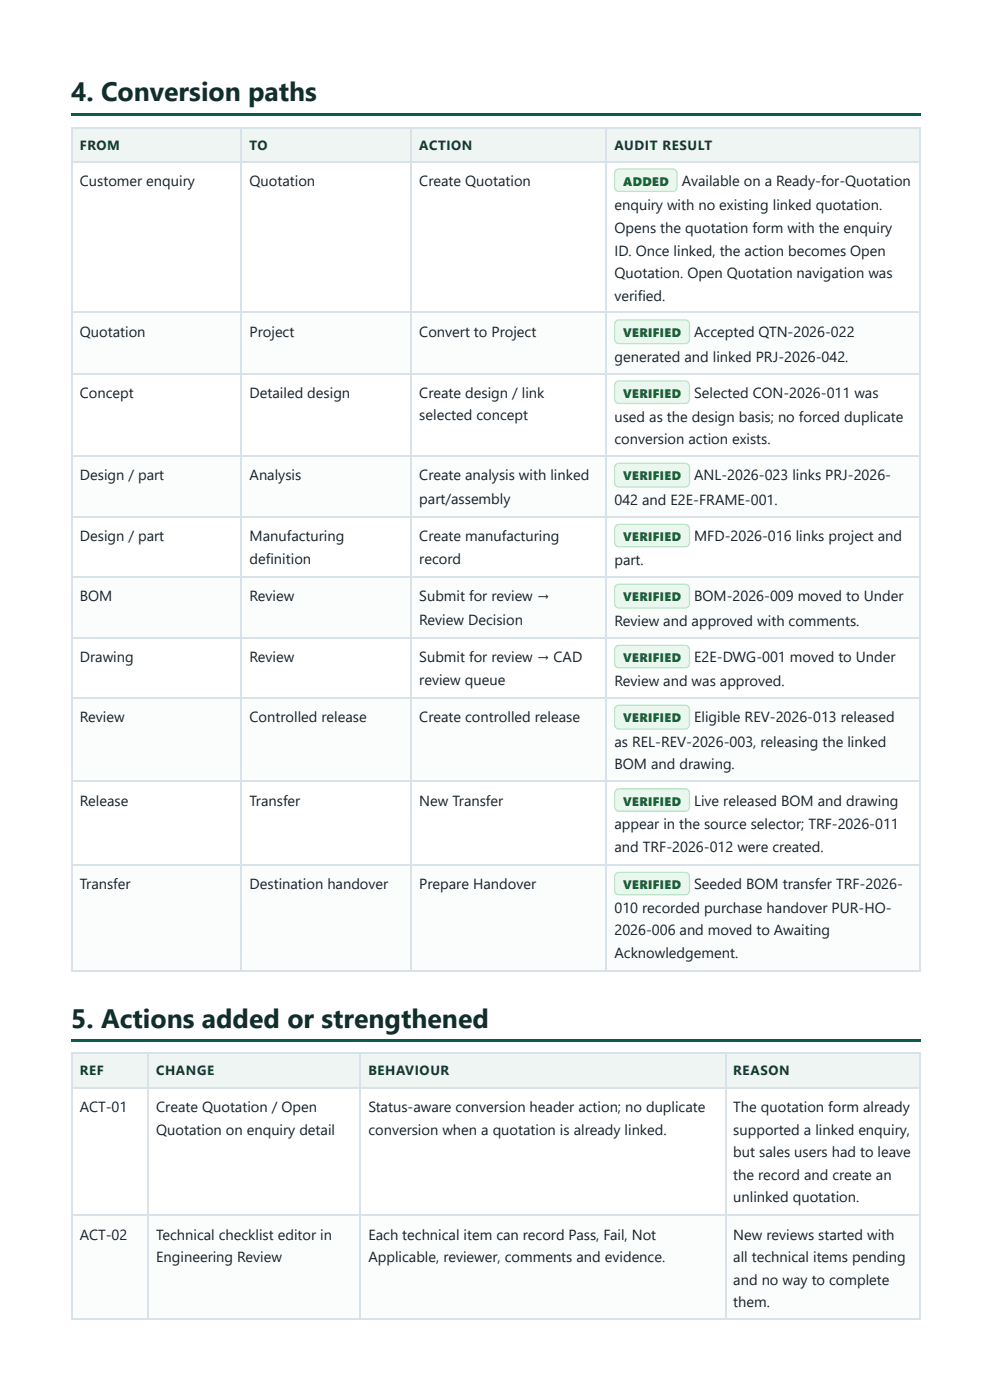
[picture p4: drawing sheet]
<svg xmlns="http://www.w3.org/2000/svg" width="210mm" height="297mm" viewBox="0 0 210 297" stroke-linecap="round" stroke-linejoin="round" font-family="sans-serif">
<defs><g id="words">
<g font-size="5.6" fill="#0f2f2a">
<text x="15.1" y="21.4">4. Conversion paths</text>
<text x="15.1" y="218">5. Actions added or strengthened</text>
</g>
<g font-size="3.1" fill="#16202a">
<text x="16.9" y="39.4">Customer enquiry</text>
<text x="52.9" y="39.4">Quotation</text>
<text x="88.9" y="39.4">Create Quotation</text>
<text x="144.6" y="39.4">Available on a Ready-for-Quotation</text>
<text x="130.3" y="44.5">enquiry with no existing linked quotation.</text>
<text x="130.3" y="49.5">Opens the quotation form with the enquiry</text>
<text x="130.3" y="54.2">ID. Once linked, the action becomes Open</text>
<text x="130.3" y="59">Quotation. Open Quotation navigation was</text>
<text x="130.3" y="63.8">verified.</text>
<text x="16.9" y="71.4">Quotation</text>
<text x="52.9" y="71.4">Project</text>
<text x="88.9" y="71.4">Convert to Project</text>
<text x="147.2" y="71.4">Accepted QTN-2026-022</text>
<text x="130.3" y="76.7">generated and linked PRJ-2026-042.</text>
<text x="16.9" y="84.4">Concept</text>
<text x="52.9" y="84.4">Detailed design</text>
<text x="88.9" y="84.4">Create design / link</text>
<text x="88.9" y="89.2">selected concept</text>
<text x="130.3" y="89.4">used as the design basis; no forced duplicate</text>
<text x="147.2" y="84.4">Selected CON-2026-011 was</text>
<text x="130.3" y="94.2">conversion action exists.</text>
<text x="16.9" y="101.9">Design / part</text>
<text x="52.9" y="101.9">Analysis</text>
<text x="88.9" y="101.9">Create analysis with linked</text>
<text x="147.2" y="101.9">ANL-2026-023 links PRJ-2026-</text>
<text x="88.9" y="106.9">part/assembly</text>
<text x="130.3" y="107.2">042 and E2E-FRAME-001.</text>
<text x="16.9" y="114.8">Design / part</text>
<text x="52.9" y="114.8">Manufacturing</text>
<text x="52.9" y="119.6">definition</text>
<text x="88.9" y="114.8">Create manufacturing</text>
<text x="88.9" y="119.6">record</text>
<text x="130.3" y="119.9">part.</text>
<text x="147.2" y="114.8">MFD-2026-016 links project and</text>
<text x="16.9" y="127.5">BOM</text>
<text x="52.9" y="127.5">Review</text>
<text x="88.9" y="127.5">Submit for review →</text>
<text x="147.2" y="127.5">BOM-2026-009 moved to Under</text>
<text x="88.9" y="132.6">Review Decision</text>
<text x="130.3" y="132.8">Review and approved with comments.</text>
<text x="16.9" y="140.5">Drawing</text>
<text x="52.9" y="140.5">Review</text>
<text x="88.9" y="140.5">Submit for review → CAD</text>
<text x="147.2" y="140.5">E2E-DWG-001 moved to Under</text>
<text x="88.9" y="145.3">review queue</text>
<text x="130.3" y="145.5">Review and was approved.</text>
<text x="16.9" y="153.2">Review</text>
<text x="52.9" y="153.2">Controlled release</text>
<text x="88.9" y="153.2">Create controlled release</text>
<text x="147.2" y="153.2">Eligible REV-2026-013 released</text>
<text x="130.3" y="158.5">as REL-REV-2026-003, releasing the linked</text>
<text x="130.3" y="163.2">BOM and drawing.</text>
<text x="16.9" y="170.9">Release</text>
<text x="52.9" y="170.9">Transfer</text>
<text x="88.9" y="170.9">New Transfer</text>
<text x="147.2" y="170.9">Live released BOM and drawing</text>
<text x="130.3" y="175.9">appear in the source selector; TRF-2026-011</text>
<text x="130.3" y="180.7">and TRF-2026-012 were created.</text>
<text x="16.9" y="188.6">Transfer</text>
<text x="52.9" y="188.6">Destination handover</text>
<text x="88.9" y="188.6">Prepare Handover</text>
<text x="147.2" y="188.6">Seeded BOM transfer TRF-2026-</text>
<text x="130.3" y="193.7">010 recorded purchase handover PUR-HO-</text>
<text x="130.3" y="198.4">2026-006 and moved to Awaiting</text>
<text x="130.3" y="203.2">Acknowledgement.</text>
<text x="16.9" y="236">ACT-01</text>
<text x="33.1" y="236">Create Quotation / Open</text>
<text x="78.1" y="236">Status-aware conversion header action; no duplicate</text>
<text x="155.5" y="236">The quotation form already</text>
<text x="33.1" y="240.8">Quotation on enquiry detail</text>
<text x="78.1" y="240.8">conversion when a quotation is already linked.</text>
<text x="155.5" y="240.8">supported a linked enquiry,</text>
<text x="155.5" y="245.5">but sales users had to leave</text>
<text x="155.5" y="250.3">the record and create an</text>
<text x="155.5" y="255.1">unlinked quotation.</text>
<text x="16.9" y="263">ACT-02</text>
<text x="33.1" y="263">Technical checklist editor in</text>
<text x="78.1" y="263">Each technical item can record Pass, Fail, Not</text>
<text x="155.5" y="263">New reviews started with</text>
<text x="33.1" y="267.8">Engineering Review</text>
<text x="78.1" y="267.8">Applicable, reviewer, comments and evidence.</text>
<text x="155.5" y="267.8">all technical items pending</text>
<text x="155.5" y="272.5">and no way to complete</text>
<text x="155.5" y="277.3">them.</text>
</g>
<g font-size="2.8" fill="#0b3d34">
<text x="16.9" y="31.8">FROM</text>
<text x="52.9" y="31.8">TO</text>
<text x="88.9" y="31.8">ACTION</text>
<text x="130.3" y="31.8">AUDIT RESULT</text>
<text x="16.9" y="228.1">REF</text>
<text x="33.1" y="228.1">CHANGE</text>
<text x="78.1" y="228.1">BEHAVIOUR</text>
<text x="155.5" y="228.1">REASON</text>
</g>
<g font-size="2.6" fill="#166534">
<text x="132.1" y="39.4">ADDED</text>
<text x="132.1" y="71.4">VERIFIED</text>
<text x="132.1" y="84.4">VERIFIED</text>
<text x="132.1" y="101.9">VERIFIED</text>
<text x="132.1" y="114.8">VERIFIED</text>
<text x="132.1" y="127.5">VERIFIED</text>
<text x="132.1" y="140.5">VERIFIED</text>
<text x="132.1" y="153.2">VERIFIED</text>
<text x="132.1" y="170.9">VERIFIED</text>
<text x="132.1" y="188.6">VERIFIED</text>
</g>
</g></defs>
<path d="M15.1 24.1h180v.5h-180z" fill="#0b5c4d"/>
<g fill="#eef5f3">
<path d="M15.3 27h36v7.4h-36z"/>
<path d="M51.3 27h36v7.4h-36z"/>
<path d="M87.3 27h41.3v7.4h-41.3z"/>
<path d="M128.6 27h66.5v7.4h-66.5z"/>
</g>
<g fill="#fbfdfc">
<path d="M15.3 66.4h36v12.7h-36z"/>
<path d="M51.3 66.4h36v12.7h-36z"/>
<path d="M87.3 66.4h41.3v12.7h-41.3z"/>
<path d="M128.6 66.4h66.5v12.7h-66.5z"/>
<path d="M15.3 96.8h36v12.7h-36z"/>
<path d="M51.3 96.8h36v12.7h-36z"/>
<path d="M87.3 96.8h41.3v12.7h-41.3z"/>
<path d="M128.6 96.8h66.5v12.7h-66.5z"/>
<path d="M15.3 122.5h36v12.7h-36z"/>
<path d="M51.3 122.5h36v12.7h-36z"/>
<path d="M87.3 122.5h41.3v12.7h-41.3z"/>
<path d="M128.6 122.5h66.5v12.7h-66.5z"/>
<path d="M15.3 148.2h36v17.7h-36z"/>
<path d="M51.3 148.2h36v17.7h-36z"/>
<path d="M87.3 148.2h41.3v17.7h-41.3z"/>
<path d="M128.6 148.2h66.5v17.7h-66.5z"/>
<path d="M15.3 183.4h36v22.4h-36z"/>
<path d="M51.3 183.4h36v22.4h-36z"/>
<path d="M87.3 183.4h41.3v22.4h-41.3z"/>
<path d="M128.6 183.4h66.5v22.4h-66.5z"/>
</g>
<g fill="none" stroke="#d9e2e8" stroke-width=".26">
<path d="M15.1 27.1h180M15.1 34.3h180M15.2 27v179.1M51.2 27v179.1M87.2 27v179.1M128.5 27v179.1M15.1 66.3h180M15.1 79.2h180M15.1 96.7h180M15.1 109.7h180M15.1 122.4h180M15.1 135.3h180"/>
<path d="M15.1 148h180M15.1 165.8h180M15.1 183.5h180M15.1 206h180"/>
</g>
<path d="M195.1 27v179.1" fill="none" stroke="#d9e2e8" stroke-width=".21"/>
<path d="M15.1 220.4h180v.5h-180z" fill="#0b5c4d"/>
<g fill="#eef5f3">
<path d="M15.3 223.6h16.2v7.1h-16.2z"/>
<path d="M31.5 223.6h45v7.1h-45z"/>
<path d="M76.5 223.6h77.2v7.1h-77.2z"/>
<path d="M153.7 223.6h41.4v7.1h-41.4z"/>
</g>
<g fill="#fbfdfc">
<path d="M15.3 257.7h16.2v22.2h-16.2z"/>
<path d="M31.5 257.7h45v22.2h-45z"/>
<path d="M76.5 257.7h77.2v22.2h-77.2z"/>
<path d="M153.7 257.7h41.4v22.2h-41.4z"/>
</g>
<path d="M15.1 223.4h180M15.1 230.8h180M15.2 223.3v56.6M31.4 223.3v56.6M76.3 223.3v56.6M153.9 223.3v56.6M15.1 257.8h180M15.1 279.8h180" fill="none" stroke="#d9e2e8" stroke-width=".26"/>
<path d="M195.1 223.3v56.6" fill="none" stroke="#d9e2e8" stroke-width=".21"/>
<path d="M130.6 36.1l.6-.2h11.4a.93 .93 0 0 1 .9 .9v2.9a.93 .93 0 0 1-.9 .9h-11.4a.93 .93 0 0 1-.9-.9v-2.9z" fill="#e9f7ee"/>
<path d="M130.6 36.1l.6-.2h11.4a.93 .93 0 0 1 .9 .9v2.9a.93 .93 0 0 1-.9 .9h-11.4a.93 .93 0 0 1-.9-.9v-2.9z" fill="none" stroke="#b7e3c5" stroke-width=".26"/>
<path d="M130.6 68.1l.6-.2h14.1a.93 .93 0 0 1 .9 .9v3.2a.93 .93 0 0 1-.9 .9h-14.1a.93 .93 0 0 1-.9-.9v-3.2z" fill="#e9f7ee"/>
<path d="M130.6 68.1l.6-.2h14.1a.93 .93 0 0 1 .9 .9v3.2a.93 .93 0 0 1-.9 .9h-14.1a.93 .93 0 0 1-.9-.9v-3.2z" fill="none" stroke="#b7e3c5" stroke-width=".26"/>
<path d="M130.6 81.1l.6-.3h14.1a.93 .93 0 0 1 .9 1v2.9a.93 .93 0 0 1-.9 .9h-14.1a.93 .93 0 0 1-.9-.9v-2.9z" fill="#e9f7ee"/>
<path d="M130.6 81.1l.6-.3h14.1a.93 .93 0 0 1 .9 1v2.9a.93 .93 0 0 1-.9 .9h-14.1a.93 .93 0 0 1-.9-.9v-2.9z" fill="none" stroke="#b7e3c5" stroke-width=".26"/>
<path d="M130.6 98.6l.6-.3h14.1a.93 .93 0 0 1 .9 .9v3.2a.93 .93 0 0 1-.9 .9h-14.1a.93 .93 0 0 1-.9-.9v-3.2z" fill="#e9f7ee"/>
<path d="M130.6 98.6l.6-.3h14.1a.93 .93 0 0 1 .9 .9v3.2a.93 .93 0 0 1-.9 .9h-14.1a.93 .93 0 0 1-.9-.9v-3.2z" fill="none" stroke="#b7e3c5" stroke-width=".26"/>
<path d="M130.6 111.5l.6-.2h14.1a.93 .93 0 0 1 .9 .9v2.9a.93 .93 0 0 1-.9 .9h-14.1a.93 .93 0 0 1-.9-.9v-2.9z" fill="#e9f7ee"/>
<path d="M130.6 111.5l.6-.2h14.1a.93 .93 0 0 1 .9 .9v2.9a.93 .93 0 0 1-.9 .9h-14.1a.93 .93 0 0 1-.9-.9v-2.9z" fill="none" stroke="#b7e3c5" stroke-width=".26"/>
<path d="M130.6 124.2l.6-.2h14.1a.93 .93 0 0 1 .9 .9v3.2a.93 .93 0 0 1-.9 .9h-14.1a.93 .93 0 0 1-.9-.9v-3.2z" fill="#e9f7ee"/>
<path d="M130.6 124.2l.6-.2h14.1a.93 .93 0 0 1 .9 .9v3.2a.93 .93 0 0 1-.9 .9h-14.1a.93 .93 0 0 1-.9-.9v-3.2z" fill="none" stroke="#b7e3c5" stroke-width=".26"/>
<path d="M130.6 137.2l.6-.3h14.1a.93 .93 0 0 1 .9 .9v3a.93 .93 0 0 1-.9 .9h-14.1a.93 .93 0 0 1-.9-.9v-3z" fill="#e9f7ee"/>
<path d="M130.6 137.2l.6-.3h14.1a.93 .93 0 0 1 .9 .9v3a.93 .93 0 0 1-.9 .9h-14.1a.93 .93 0 0 1-.9-.9v-3z" fill="none" stroke="#b7e3c5" stroke-width=".26"/>
<path d="M130.6 149.9l.6-.3h14.1a.93 .93 0 0 1 .9 .9v3.2a.93 .93 0 0 1-.9 .9h-14.1a.93 .93 0 0 1-.9-.9v-3.2z" fill="#e9f7ee"/>
<path d="M130.6 149.9l.6-.3h14.1a.93 .93 0 0 1 .9 .9v3.2a.93 .93 0 0 1-.9 .9h-14.1a.93 .93 0 0 1-.9-.9v-3.2z" fill="none" stroke="#b7e3c5" stroke-width=".26"/>
<path d="M130.6 167.6l.6-.3h14.1a.93 .93 0 0 1 .9 1v2.9a.93 .93 0 0 1-.9 .9h-14.1a.93 .93 0 0 1-.9-.9v-2.9z" fill="#e9f7ee"/>
<path d="M130.6 167.6l.6-.3h14.1a.93 .93 0 0 1 .9 1v2.9a.93 .93 0 0 1-.9 .9h-14.1a.93 .93 0 0 1-.9-.9v-2.9z" fill="none" stroke="#b7e3c5" stroke-width=".26"/>
<path d="M130.6 185.3l.6-.2h14.1a.93 .93 0 0 1 .9 .9v2.9a.93 .93 0 0 1-.9 .9h-14.1a.93 .93 0 0 1-.9-.9v-2.9z" fill="#e9f7ee"/>
<path d="M130.6 185.3l.6-.2h14.1a.93 .93 0 0 1 .9 .9v2.9a.93 .93 0 0 1-.9 .9h-14.1a.93 .93 0 0 1-.9-.9v-2.9z" fill="none" stroke="#b7e3c5" stroke-width=".26"/>
<use href="#words"/>
</svg>
